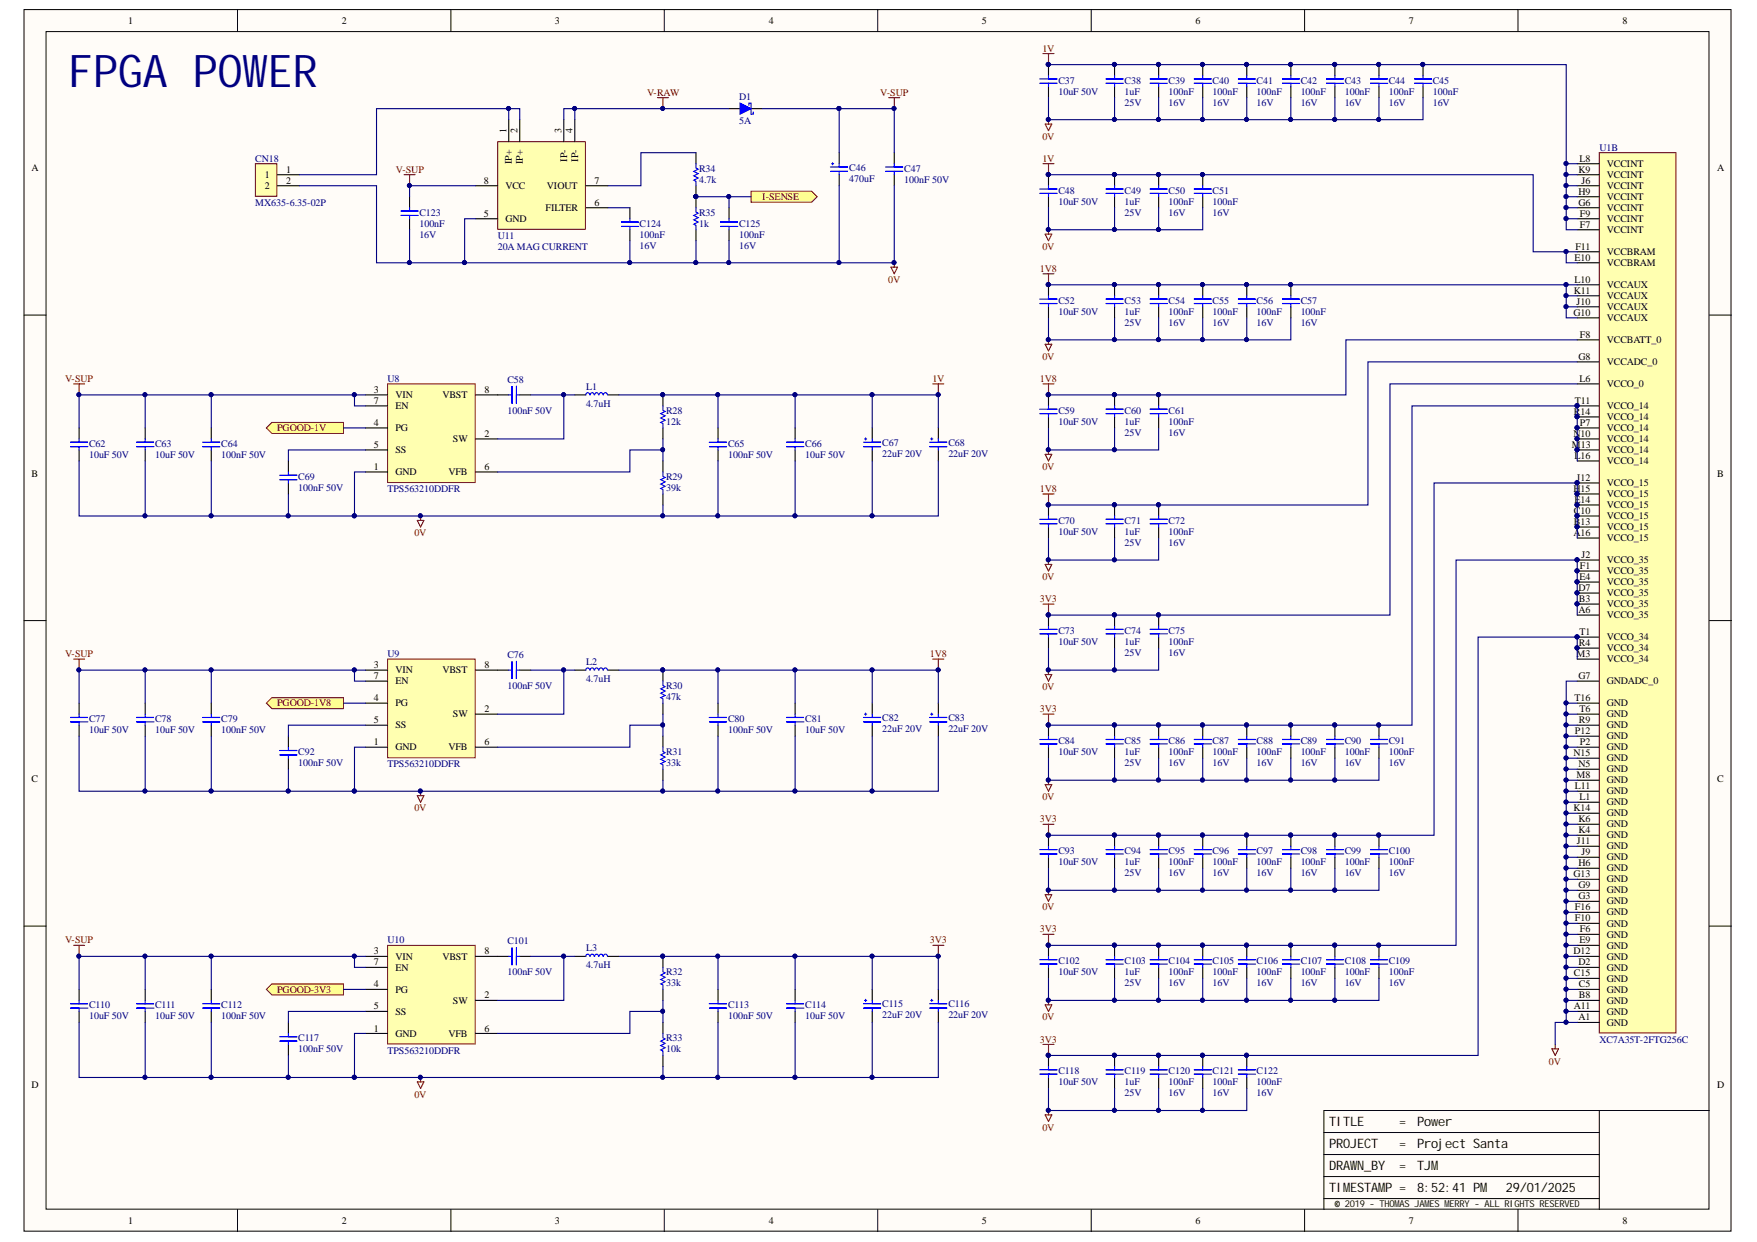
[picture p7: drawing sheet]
<svg xmlns="http://www.w3.org/2000/svg" width="297mm" height="210mm" viewBox="0 0 297 210" stroke-linecap="round" stroke-linejoin="round" font-family="sans-serif">
<defs><g id="words">
<text font-size="7.6" fill="#000080" x="11.5" y="14.6">FPGA POWER</text>
<g font-size="2.2" fill="#080d02">
<text x="224.7" y="190.3">TITLE</text>
<text x="236.5" y="190.3">=</text>
<text x="239.6" y="190.3">Power</text>
<text x="224.7" y="194">PROJECT</text>
<text x="224.7" y="197.7">DRAWN_BY</text>
<text x="236.5" y="194">=</text>
<text x="236.5" y="197.7">=</text>
<text x="239.6" y="194">Project Santa</text>
<text x="239.6" y="197.7">TJM</text>
<text x="224.7" y="201.5">TIMESTAMP =</text>
<text x="239.6" y="201.5">8:52:41 PM</text>
<text x="254.6" y="201.5">29/01/2025</text>
</g>
<g font-size="1.7">
<text x="21.7" y="4.1">1</text>
<text x="57.8" y="4.1">2</text>
<text x="93.8" y="4.1">3</text>
<text x="130" y="4.1">4</text>
<text x="166" y="4.1">5</text>
<text x="202.1" y="4.1">6</text>
<text x="238.2" y="4.1">7</text>
<text x="274.3" y="4.1">8</text>
<text x="85.6" y="22.5" transform="rotate(-90 85.6 22.5)">1</text>
<text x="87.5" y="22.5" transform="rotate(-90 87.5 22.5)">2</text>
<text x="94.9" y="22.5" transform="rotate(-90 94.9 22.5)">3</text>
<text x="96.8" y="22.5" transform="rotate(-90 96.8 22.5)">4</text>
<text x="5.3" y="28.9">A</text>
<text x="48.4" y="29.2">1</text>
<text x="86.6" y="27.7" transform="rotate(-90 86.6 27.7)">IP+</text>
<text x="88.4" y="27.7" transform="rotate(-90 88.4 27.7)">IP+</text>
<text x="95.9" y="27.3" transform="rotate(-90 95.9 27.3)">IP-</text>
<text x="97.7" y="27.3" transform="rotate(-90 97.7 27.3)">IP-</text>
<text x="266.8" y="29.2">K9</text>
<text x="267" y="27.3">L8</text>
<text x="271.7" y="28.2">VCCINT</text>
<text x="290.3" y="28.9">A</text>
<text x="44.8" y="30.1">1</text>
<text x="44.8" y="32">2</text>
<text x="48.4" y="31">2</text>
<text x="81.8" y="31">8</text>
<text x="85.5" y="32">VCC</text>
<text x="92.2" y="35.7">FILTER</text>
<text x="92.5" y="32">VIOUT</text>
<text x="100.5" y="34.7">6</text>
<text x="100.5" y="31">7</text>
<text x="266.8" y="34.7">G6</text>
<text x="266.8" y="32.9">H9</text>
<text x="267.4" y="31">J6</text>
<text x="271.7" y="35.7">VCCINT</text>
<text x="271.7" y="33.8">VCCINT</text>
<text x="271.7" y="32">VCCINT</text>
<text x="271.7" y="30.1">VCCINT</text>
<text x="81.8" y="36.6">5</text>
<text x="85.5" y="37.5">GND</text>
<text x="267.1" y="38.5">F7</text>
<text x="267.1" y="36.6">F9</text>
<text x="271.7" y="39.4">VCCINT</text>
<text x="271.7" y="37.5">VCCINT</text>
<text x="266.2" y="47.8">L10</text>
<text x="266.2" y="44">E10</text>
<text x="266.3" y="42.2">F11</text>
<text x="271.7" y="45">VCCBRAM</text>
<text x="271.7" y="43.1">VCCBRAM</text>
<text x="266" y="53.3">G10</text>
<text x="266.1" y="49.6">K11</text>
<text x="266.5" y="51.5">J10</text>
<text x="271.7" y="52.4">VCCAUX</text>
<text x="271.7" y="50.6">VCCAUX</text>
<text x="271.7" y="48.7">VCCAUX</text>
<text x="267.1" y="57.1">F8</text>
<text x="271.7" y="58">VCCBATT_0</text>
<text x="271.7" y="54.3">VCCAUX</text>
<text x="266.8" y="60.8">G8</text>
<text x="267" y="64.5">L6</text>
<text x="271.7" y="61.7">VCCADC_0</text>
<text x="271.7" y="65.4">VCCO_0</text>
<text x="63.2" y="66.4">3</text>
<text x="63.2" y="71.9">4</text>
<text x="63.2" y="68.2">7</text>
<text x="66.8" y="67.3">VIN</text>
<text x="66.8" y="69.2">EN</text>
<text x="74.8" y="67.3">VBST</text>
<text x="81.9" y="66.4">8</text>
<text x="266.1" y="70.1">R14</text>
<text x="266.3" y="68.2">T11</text>
<text x="267.1" y="71.9">P7</text>
<text x="271.7" y="71">VCCO_14</text>
<text x="271.7" y="69.2">VCCO_14</text>
<text x="63.2" y="75.7">5</text>
<text x="66.8" y="72.9">PG</text>
<text x="66.8" y="76.6">SS</text>
<text x="76.6" y="74.7">SW</text>
<text x="81.9" y="73.8">2</text>
<text x="265.7" y="75.7">M13</text>
<text x="266" y="73.8">N10</text>
<text x="266.2" y="77.5">L16</text>
<text x="271.7" y="76.6">VCCO_14</text>
<text x="271.7" y="74.7">VCCO_14</text>
<text x="271.7" y="72.9">VCCO_14</text>
<text x="5.3" y="80.6">B</text>
<text x="63.2" y="79.4">1</text>
<text x="66.8" y="80.3">GND</text>
<text x="75.8" y="80.3">VFB</text>
<text x="81.9" y="79.4">6</text>
<text x="266" y="83.1">H15</text>
<text x="266.5" y="81.2">J12</text>
<text x="271.7" y="78.5">VCCO_14</text>
<text x="271.7" y="82.2">VCCO_15</text>
<text x="290.3" y="80.6">B</text>
<text x="266.1" y="88.7">B13</text>
<text x="266.1" y="86.8">C10</text>
<text x="266.2" y="85">E14</text>
<text x="271.7" y="89.6">VCCO_15</text>
<text x="271.7" y="87.8">VCCO_15</text>
<text x="271.7" y="85.9">VCCO_15</text>
<text x="271.7" y="84">VCCO_15</text>
<text x="266" y="90.5">A16</text>
<text x="267.4" y="94.3">J2</text>
<text x="271.7" y="91.5">VCCO_15</text>
<text x="271.7" y="95.2">VCCO_35</text>
<text x="266.8" y="99.8">D7</text>
<text x="266.9" y="101.7">B3</text>
<text x="267" y="98">E4</text>
<text x="267.1" y="96.1">F1</text>
<text x="271.7" y="100.8">VCCO_35</text>
<text x="271.7" y="98.9">VCCO_35</text>
<text x="271.7" y="97.1">VCCO_35</text>
<text x="266.8" y="103.6">A6</text>
<text x="267" y="107.3">T1</text>
<text x="271.7" y="104.5">VCCO_35</text>
<text x="271.7" y="102.6">VCCO_35</text>
<text x="63.2" y="112.9">3</text>
<text x="66.8" y="113.8">VIN</text>
<text x="74.8" y="113.8">VBST</text>
<text x="81.9" y="112.9">8</text>
<text x="266.5" y="111">M3</text>
<text x="266.9" y="109.1">R4</text>
<text x="271.7" y="111.9">VCCO_34</text>
<text x="271.7" y="110.1">VCCO_34</text>
<text x="271.7" y="108.2">VCCO_34</text>
<text x="63.2" y="118.4">4</text>
<text x="63.2" y="114.7">7</text>
<text x="66.8" y="119.4">PG</text>
<text x="66.8" y="115.7">EN</text>
<text x="266.2" y="118.4">T16</text>
<text x="266.8" y="114.7">G7</text>
<text x="271.7" y="115.7">GNDADC_0</text>
<text x="271.7" y="119.4">GND</text>
<text x="63.2" y="125.9">1</text>
<text x="63.2" y="122.2">5</text>
<text x="66.8" y="123.1">SS</text>
<text x="76.6" y="121.2">SW</text>
<text x="81.9" y="120.3">2</text>
<text x="81.9" y="125.9">6</text>
<text x="266.3" y="124">P12</text>
<text x="266.9" y="122.2">R9</text>
<text x="267" y="120.3">T6</text>
<text x="267.1" y="125.9">P2</text>
<text x="271.7" y="125">GND</text>
<text x="271.7" y="123.1">GND</text>
<text x="271.7" y="121.2">GND</text>
<text x="66.8" y="126.8">GND</text>
<text x="75.8" y="126.8">VFB</text>
<text x="266" y="127.7">N15</text>
<text x="266.5" y="131.5">M8</text>
<text x="266.8" y="129.6">N5</text>
<text x="271.7" y="130.5">GND</text>
<text x="271.7" y="128.7">GND</text>
<text x="271.7" y="126.8">GND</text>
<text x="5.3" y="132.2">C</text>
<text x="266" y="137">K14</text>
<text x="266.3" y="133.3">L11</text>
<text x="267" y="135.2">L1</text>
<text x="271.7" y="138">GND</text>
<text x="271.7" y="136.1">GND</text>
<text x="271.7" y="134.3">GND</text>
<text x="271.7" y="132.4">GND</text>
<text x="290.3" y="132.2">C</text>
<text x="266.6" y="142.6">J11</text>
<text x="266.8" y="140.8">K4</text>
<text x="266.8" y="138.9">K6</text>
<text x="271.7" y="143.6">GND</text>
<text x="271.7" y="141.7">GND</text>
<text x="271.7" y="139.8">GND</text>
<text x="266" y="148.2">G13</text>
<text x="266.8" y="146.3">H6</text>
<text x="267.4" y="144.5">J9</text>
<text x="271.7" y="149.1">GND</text>
<text x="271.7" y="147.3">GND</text>
<text x="271.7" y="145.4">GND</text>
<text x="266.3" y="155.6">F10</text>
<text x="266.3" y="153.8">F16</text>
<text x="266.8" y="151.9">G3</text>
<text x="266.8" y="150.1">G9</text>
<text x="271.7" y="154.7">GND</text>
<text x="271.7" y="152.9">GND</text>
<text x="271.7" y="151">GND</text>
<text x="63.2" y="161.3">3</text>
<text x="81.9" y="161.3">8</text>
<text x="266" y="161.3">D12</text>
<text x="267" y="159.4">E9</text>
<text x="267.1" y="157.6">F6</text>
<text x="271.7" y="160.4">GND</text>
<text x="271.7" y="158.5">GND</text>
<text x="271.7" y="156.7">GND</text>
<text x="63.2" y="166.9">4</text>
<text x="63.2" y="163.2">7</text>
<text x="66.8" y="162.2">VIN</text>
<text x="66.8" y="167.8">PG</text>
<text x="66.8" y="164.1">EN</text>
<text x="74.8" y="162.2">VBST</text>
<text x="266.1" y="165">C15</text>
<text x="266.8" y="163.2">D2</text>
<text x="266.9" y="166.9">C5</text>
<text x="271.7" y="167.8">GND</text>
<text x="271.7" y="166">GND</text>
<text x="271.7" y="164.1">GND</text>
<text x="271.7" y="162.2">GND</text>
<text x="63.2" y="170.6">5</text>
<text x="66.8" y="171.5">SS</text>
<text x="76.6" y="169.7">SW</text>
<text x="81.9" y="168.7">2</text>
<text x="266.1" y="170.6">A11</text>
<text x="266.8" y="172.5">A1</text>
<text x="266.9" y="168.7">B8</text>
<text x="271.7" y="173.4">GND</text>
<text x="271.7" y="171.5">GND</text>
<text x="271.7" y="169.7">GND</text>
<text x="63.2" y="174.3">1</text>
<text x="66.8" y="175.3">GND</text>
<text x="75.8" y="175.3">VFB</text>
<text x="81.9" y="174.3">6</text>
<text x="5.3" y="183.8">D</text>
<text x="290.3" y="183.8">D</text>
<text x="21.7" y="206.9">1</text>
<text x="57.8" y="206.9">2</text>
<text x="93.8" y="206.9">3</text>
<text x="130" y="206.9">4</text>
<text x="166" y="206.9">5</text>
<text x="202.1" y="206.9">6</text>
<text x="238.2" y="206.9">7</text>
<text x="274.3" y="206.9">8</text>
</g>
<g font-size="1.7" fill="#800000">
<text x="176.2" y="8.7">1V</text>
<text x="109.4" y="16.1">V-RAW</text>
<text x="148.8" y="16.1">V-SUP</text>
<text x="176.2" y="23.6">0V</text>
<text x="66.9" y="29.2">V-SUP</text>
<text x="176.2" y="27.3">1V</text>
<text x="128.9" y="33.8">I-SENSE</text>
<text x="150.2" y="47.8">0V</text>
<text x="175.8" y="45.9">1V8</text>
<text x="176.2" y="42.2">0V</text>
<text x="11" y="64.5">V-SUP</text>
<text x="157.6" y="64.5">1V</text>
<text x="175.8" y="64.5">1V8</text>
<text x="176.2" y="60.8">0V</text>
<text x="46.9" y="72.9">PGOOD-1V</text>
<text x="175.8" y="83.1">1V8</text>
<text x="176.2" y="79.4">0V</text>
<text x="70.1" y="90.5">0V</text>
<text x="175.8" y="101.7">3V3</text>
<text x="176.2" y="98">0V</text>
<text x="11" y="111">V-SUP</text>
<text x="157.2" y="111">1V8</text>
<text x="46.9" y="119.4">PGOOD-1V8</text>
<text x="176.2" y="116.6">0V</text>
<text x="175.8" y="120.3">3V3</text>
<text x="70.1" y="137">0V</text>
<text x="176.2" y="135.2">0V</text>
<text x="175.8" y="138.9">3V3</text>
<text x="176.2" y="153.8">0V</text>
<text x="11" y="159.4">V-SUP</text>
<text x="157.2" y="159.4">3V3</text>
<text x="175.8" y="157.6">3V3</text>
<text x="46.9" y="167.8">PGOOD-3V3</text>
<text x="176.2" y="172.5">0V</text>
<text x="175.8" y="176.2">3V3</text>
<text x="261.9" y="179.9">0V</text>
<text x="70.1" y="185.5">0V</text>
<text x="176.2" y="191.1">0V</text>
</g>
<g font-size="1.7" fill="#000080">
<text x="125" y="16.9">D1</text>
<text x="178.9" y="14.1">C37</text>
<text x="178.9" y="16">10uF 50V</text>
<text x="190.1" y="17.8">25V</text>
<text x="190.1" y="14.1">C38</text>
<text x="190.1" y="16">1uF</text>
<text x="197.6" y="17.8">16V</text>
<text x="197.6" y="14.1">C39</text>
<text x="197.6" y="16">100nF</text>
<text x="205" y="17.8">16V</text>
<text x="205" y="14.1">C40</text>
<text x="205" y="16">100nF</text>
<text x="212.4" y="17.8">16V</text>
<text x="212.4" y="14.1">C41</text>
<text x="212.4" y="16">100nF</text>
<text x="219.9" y="17.8">16V</text>
<text x="219.9" y="14.1">C42</text>
<text x="219.9" y="16">100nF</text>
<text x="227.3" y="17.8">16V</text>
<text x="227.3" y="14.1">C43</text>
<text x="227.3" y="16">100nF</text>
<text x="234.8" y="17.8">16V</text>
<text x="234.8" y="14.1">C44</text>
<text x="234.8" y="16">100nF</text>
<text x="242.2" y="17.8">16V</text>
<text x="242.2" y="14.1">C45</text>
<text x="242.2" y="16">100nF</text>
<text x="125" y="21">5A</text>
<text x="43.1" y="27.3">CN18</text>
<text x="118.2" y="29">R34</text>
<text x="143.6" y="28.8">C46</text>
<text x="152.9" y="29">C47</text>
<text x="270.4" y="25.4">U1B</text>
<text x="43.1" y="34.7">MX635-6.35-02P</text>
<text x="118.2" y="30.9">4.7k</text>
<text x="143.6" y="30.7">470uF</text>
<text x="152.9" y="30.9">100nF 50V</text>
<text x="178.9" y="32.7">C48</text>
<text x="178.9" y="34.6">10uF 50V</text>
<text x="190.1" y="32.7">C49</text>
<text x="190.1" y="34.6">1uF</text>
<text x="197.6" y="32.7">C50</text>
<text x="197.6" y="34.6">100nF</text>
<text x="205" y="32.7">C51</text>
<text x="205" y="34.6">100nF</text>
<text x="70.9" y="40.2">16V</text>
<text x="70.9" y="36.4">C123</text>
<text x="70.9" y="38.3">100nF</text>
<text x="84.2" y="40.3">U11</text>
<text x="108.1" y="38.3">C124</text>
<text x="108.1" y="40.2">100nF</text>
<text x="118.2" y="36.4">R35</text>
<text x="118.2" y="38.3">1k</text>
<text x="125" y="38.3">C125</text>
<text x="125" y="40.2">100nF</text>
<text x="190.1" y="36.4">25V</text>
<text x="197.6" y="36.4">16V</text>
<text x="205" y="36.4">16V</text>
<text x="84.2" y="42.2">20A MAG CURRENT</text>
<text x="108.1" y="42">16V</text>
<text x="125" y="42">16V</text>
<text x="178.9" y="51.3">C52</text>
<text x="178.9" y="53.2">10uF 50V</text>
<text x="190.1" y="51.3">C53</text>
<text x="190.1" y="53.2">1uF</text>
<text x="197.6" y="51.3">C54</text>
<text x="197.6" y="53.2">100nF</text>
<text x="205" y="51.3">C55</text>
<text x="205" y="53.2">100nF</text>
<text x="212.4" y="51.3">C56</text>
<text x="212.4" y="53.2">100nF</text>
<text x="219.9" y="51.3">C57</text>
<text x="219.9" y="53.2">100nF</text>
<text x="190.1" y="55">25V</text>
<text x="197.6" y="55">16V</text>
<text x="205" y="55">16V</text>
<text x="212.4" y="55">16V</text>
<text x="219.9" y="55">16V</text>
<text x="65.5" y="64.5">U8</text>
<text x="85.8" y="64.7">C58</text>
<text x="99.1" y="65.9">L1</text>
<text x="85.8" y="69.9">100nF 50V</text>
<text x="99.1" y="68.8">4.7uH</text>
<text x="112.6" y="69.9">R28</text>
<text x="112.6" y="71.8">12k</text>
<text x="178.9" y="69.9">C59</text>
<text x="178.9" y="71.8">10uF 50V</text>
<text x="190.1" y="69.9">C60</text>
<text x="190.1" y="71.8">1uF</text>
<text x="197.6" y="69.9">C61</text>
<text x="197.6" y="71.8">100nF</text>
<text x="15.1" y="75.5">C62</text>
<text x="15.1" y="77.4">10uF 50V</text>
<text x="26.2" y="75.5">C63</text>
<text x="26.2" y="77.4">10uF 50V</text>
<text x="37.4" y="75.5">C64</text>
<text x="37.4" y="77.4">100nF 50V</text>
<text x="123.1" y="75.5">C65</text>
<text x="123.1" y="77.4">100nF 50V</text>
<text x="136.1" y="75.5">C66</text>
<text x="136.1" y="77.4">10uF 50V</text>
<text x="149.2" y="75.3">C67</text>
<text x="149.2" y="77.2">22uF 20V</text>
<text x="160.3" y="75.3">C68</text>
<text x="160.3" y="77.2">22uF 20V</text>
<text x="190.1" y="73.6">25V</text>
<text x="197.6" y="73.6">16V</text>
<text x="50.4" y="81.1">C69</text>
<text x="50.4" y="82.9">100nF 50V</text>
<text x="65.5" y="83.1">TPS563210DDFR</text>
<text x="112.6" y="81.1">R29</text>
<text x="112.6" y="82.9">39k</text>
<text x="178.9" y="88.5">C70</text>
<text x="190.1" y="88.5">C71</text>
<text x="197.6" y="88.5">C72</text>
<text x="178.9" y="90.4">10uF 50V</text>
<text x="190.1" y="92.2">25V</text>
<text x="190.1" y="90.4">1uF</text>
<text x="197.6" y="92.2">16V</text>
<text x="197.6" y="90.4">100nF</text>
<text x="178.9" y="107.1">C73</text>
<text x="190.1" y="107.1">C74</text>
<text x="197.6" y="107.1">C75</text>
<text x="65.5" y="111">U9</text>
<text x="85.8" y="111.3">C76</text>
<text x="99.1" y="112.4">L2</text>
<text x="178.9" y="109">10uF 50V</text>
<text x="190.1" y="110.8">25V</text>
<text x="190.1" y="109">1uF</text>
<text x="197.6" y="110.8">16V</text>
<text x="197.6" y="109">100nF</text>
<text x="85.8" y="116.4">100nF 50V</text>
<text x="99.1" y="115.3">4.7uH</text>
<text x="112.6" y="116.4">R30</text>
<text x="112.6" y="118.3">47k</text>
<text x="15.1" y="122">C77</text>
<text x="15.1" y="123.9">10uF 50V</text>
<text x="26.2" y="122">C78</text>
<text x="26.2" y="123.9">10uF 50V</text>
<text x="37.4" y="122">C79</text>
<text x="37.4" y="123.9">100nF 50V</text>
<text x="123.1" y="122">C80</text>
<text x="123.1" y="123.9">100nF 50V</text>
<text x="136.1" y="122">C81</text>
<text x="136.1" y="123.9">10uF 50V</text>
<text x="149.2" y="121.8">C82</text>
<text x="149.2" y="123.7">22uF 20V</text>
<text x="160.3" y="121.8">C83</text>
<text x="160.3" y="123.7">22uF 20V</text>
<text x="178.9" y="125.7">C84</text>
<text x="190.1" y="125.7">C85</text>
<text x="197.6" y="125.7">C86</text>
<text x="205" y="125.7">C87</text>
<text x="212.4" y="125.7">C88</text>
<text x="219.9" y="125.7">C89</text>
<text x="227.3" y="125.7">C90</text>
<text x="234.8" y="125.7">C91</text>
<text x="50.4" y="127.6">C92</text>
<text x="50.4" y="129.4">100nF 50V</text>
<text x="65.5" y="129.6">TPS563210DDFR</text>
<text x="112.6" y="127.6">R31</text>
<text x="112.6" y="129.4">33k</text>
<text x="178.9" y="127.6">10uF 50V</text>
<text x="190.1" y="129.4">25V</text>
<text x="190.1" y="127.6">1uF</text>
<text x="197.6" y="129.4">16V</text>
<text x="197.6" y="127.6">100nF</text>
<text x="205" y="129.4">16V</text>
<text x="205" y="127.6">100nF</text>
<text x="212.4" y="129.4">16V</text>
<text x="212.4" y="127.6">100nF</text>
<text x="219.9" y="129.4">16V</text>
<text x="219.9" y="127.6">100nF</text>
<text x="227.3" y="129.4">16V</text>
<text x="227.3" y="127.6">100nF</text>
<text x="234.8" y="129.4">16V</text>
<text x="234.8" y="127.6">100nF</text>
<text x="178.9" y="144.3">C93</text>
<text x="178.9" y="146.2">10uF 50V</text>
<text x="190.1" y="148">25V</text>
<text x="190.1" y="144.3">C94</text>
<text x="190.1" y="146.2">1uF</text>
<text x="197.6" y="148">16V</text>
<text x="197.6" y="144.3">C95</text>
<text x="197.6" y="146.2">100nF</text>
<text x="205" y="148">16V</text>
<text x="205" y="144.3">C96</text>
<text x="205" y="146.2">100nF</text>
<text x="212.4" y="148">16V</text>
<text x="212.4" y="144.3">C97</text>
<text x="212.4" y="146.2">100nF</text>
<text x="219.9" y="148">16V</text>
<text x="219.9" y="144.3">C98</text>
<text x="219.9" y="146.2">100nF</text>
<text x="227.3" y="148">16V</text>
<text x="227.3" y="144.3">C99</text>
<text x="227.3" y="146.2">100nF</text>
<text x="234.8" y="148">16V</text>
<text x="234.8" y="144.3">C100</text>
<text x="234.8" y="146.2">100nF</text>
<text x="65.5" y="159.4">U10</text>
<text x="85.8" y="159.6">C101</text>
<text x="99.1" y="160.7">L3</text>
<text x="85.8" y="164.8">100nF 50V</text>
<text x="99.1" y="163.7">4.7uH</text>
<text x="112.6" y="164.8">R32</text>
<text x="112.6" y="166.6">33k</text>
<text x="178.9" y="162.9">C102</text>
<text x="178.9" y="164.8">10uF 50V</text>
<text x="190.1" y="166.6">25V</text>
<text x="190.1" y="162.9">C103</text>
<text x="190.1" y="164.8">1uF</text>
<text x="197.6" y="166.6">16V</text>
<text x="197.6" y="162.9">C104</text>
<text x="197.6" y="164.8">100nF</text>
<text x="205" y="166.6">16V</text>
<text x="205" y="162.9">C105</text>
<text x="205" y="164.8">100nF</text>
<text x="212.4" y="166.6">16V</text>
<text x="212.4" y="162.9">C106</text>
<text x="212.4" y="164.8">100nF</text>
<text x="219.9" y="166.6">16V</text>
<text x="219.9" y="162.9">C107</text>
<text x="219.9" y="164.8">100nF</text>
<text x="227.3" y="166.6">16V</text>
<text x="227.3" y="162.9">C108</text>
<text x="227.3" y="164.8">100nF</text>
<text x="234.8" y="166.6">16V</text>
<text x="234.8" y="162.9">C109</text>
<text x="234.8" y="164.8">100nF</text>
<text x="15.1" y="170.4">C110</text>
<text x="15.1" y="172.2">10uF 50V</text>
<text x="26.2" y="170.4">C111</text>
<text x="26.2" y="172.2">10uF 50V</text>
<text x="37.4" y="170.4">C112</text>
<text x="37.4" y="172.2">100nF 50V</text>
<text x="123.1" y="170.4">C113</text>
<text x="123.1" y="172.2">100nF 50V</text>
<text x="136.1" y="170.4">C114</text>
<text x="136.1" y="172.2">10uF 50V</text>
<text x="149.2" y="170.2">C115</text>
<text x="149.2" y="172">22uF 20V</text>
<text x="160.3" y="170.2">C116</text>
<text x="160.3" y="172">22uF 20V</text>
<text x="50.4" y="175.9">C117</text>
<text x="50.4" y="177.8">100nF 50V</text>
<text x="65.5" y="178">TPS563210DDFR</text>
<text x="112.6" y="175.9">R33</text>
<text x="112.6" y="177.8">10k</text>
<text x="270.4" y="176.2">XC7A35T-2FTG256C</text>
<text x="178.9" y="181.5">C118</text>
<text x="178.9" y="183.4">10uF 50V</text>
<text x="190.1" y="185.2">25V</text>
<text x="190.1" y="181.5">C119</text>
<text x="190.1" y="183.4">1uF</text>
<text x="197.6" y="185.2">16V</text>
<text x="197.6" y="181.5">C120</text>
<text x="197.6" y="183.4">100nF</text>
<text x="205" y="185.2">16V</text>
<text x="205" y="181.5">C121</text>
<text x="205" y="183.4">100nF</text>
<text x="212.4" y="185.2">16V</text>
<text x="212.4" y="181.5">C122</text>
<text x="212.4" y="183.4">100nF</text>
</g>
<text font-size="1.6" fill="#080d02" x="225.6" y="204">© 2019 - THOMAS JAMES MERRY - ALL RIGHTS RESERVED</text>
</g></defs>
<g fill="#fffcf8" stroke="#000" stroke-width=".17">
<path d="M4.1 1.6h288.5v206.5h-288.5z"/>
<path d="M7.8 5.3h281.1v199.1h-281.1z"/>
</g>
<g fill="none" stroke="#000" stroke-width=".17">
<path d="M40.2 1.6v3.7M76.2 1.6v3.7M112.3 1.6v3.7M148.4 1.6v3.7M184.5 1.6v3.7M220.6 1.6v3.7M256.6 1.6v3.7M4.1 53.3h3.7M289 53.3h3.7M4.1 104.9h3.7M289 104.9h3.7M4.1 156.5h3.7"/>
<path d="M289 156.5h3.7M223.8 191.4h46.6M223.8 195.1h46.6M223.8 198.8h46.6M270.4 187.7h-46.6v16.7M289 187.7h-18.6v16.7M40.2 204.4v3.7M76.2 204.4v3.7M112.3 204.4v3.7M148.4 204.4v3.7M184.5 204.4v3.7M220.6 204.4v3.7"/>
<path d="M223.8 202.6h46.6M256.6 204.4v3.7"/>
</g>
<path d="M65.5 64.9h14.8v16.7h-14.8z" fill="#ffffb0" stroke="#800000" stroke-width=".17"/>
<g fill="none" stroke="#000" stroke-width=".19">
<path d="M13.4 72.3v1.9M13.4 76v1.9M24.5 72.3v1.9M24.5 76v1.9M35.7 72.3v1.9M35.7 76v1.9M48.8 77.9v1.9M61.8 79.8h3.7M61.8 66.7h3.7M61.8 72.3h3.7M61.8 76h3.7M61.8 68.6h3.7"/>
<path d="M80.4 79.8h3.7M80.4 74.2h3.7M80.4 66.7h5.6M87.9 66.7h1.8M97.2 66.7h1.8M102.8 66.7h1.8M112.1 66.7v1.9M112.1 72.3v1.9M112.1 77.9v1.9M121.4 72.3v1.9M121.4 76v1.9M134.4 72.3v1.9"/>
<path d="M134.4 76v1.9M147.5 72.3v1.9M147.5 76v1.9M158.6 72.3v1.9M158.6 76v1.9M48.8 81.6v1.9M112.1 83.5v1.8M112.1 113.3v1.8M112.1 118.8v1.9M112.1 124.4v1.9M112.1 130v1.9M112.1 161.6v1.9"/>
<path d="M112.1 167.2v1.9M112.1 172.8v1.9M112.1 178.4v1.8"/>
</g>
<g fill="none" stroke="#00f" stroke-width=".19">
<path d="M13.4 74.2v.5h1.5h-3h1.5M14.9 75.5h-3h1.5v.5M24.5 74.2v.5h1.5h-2.9h1.4M26 75.5h-2.9h1.4v.5M35.7 74.2v.5h1.5h-3M35.7 75.5h1.5h-3h1.5v.5M48.8 79.8v.5h1.4h-2.9M86 66.7h.6v-1.4v2.9v-1.5M87.3 65.3v2.9v-1.5h.6M99.7 66.7a.33 .33 0 0 0-.3-.3 .33 .33 0 0 0-.4 .3M100.4 66.7a.33 .33 0 0 0-.3-.3 .33 .33 0 0 0-.3 .3M101.2 66.7a.33 .33 0 0 0-.3-.3 .33 .33 0 0 0-.4 .3"/>
<path d="M101.9 66.7a.34 .34 0 0 0-.3-.3 .34 .34 0 0 0-.3 .3M102.7 66.7a.34 .34 0 0 0-.3-.3 .34 .34 0 0 0-.4 .3M112.1 68.6v.7l.3 .2-.7 .4 .7 .4-.7 .3 .7 .4-.7 .4 .4 .2v.7M112.1 79.8v.7l.3 .2-.7 .4 .7 .3-.7 .4 .7 .4-.7 .4 .4 .1v.8M121.4 74.2v.5h1.5h-3M121.4 75.5h1.5h-3h1.5v.5M134.4 74.2v.5h1.5h-3h1.5M135.9 75.5h-3h1.5v.5M146.2 74.2h.3M146.3 74v.4M147.5 74.2v.5h1.4h-2.9M147.5 75.5h1.4h-2.9h1.5v.5"/>
<path d="M157.3 74.2h.4M157.5 74v.4M158.6 74.2v.5h1.5h-3M158.6 75.5h1.5h-3h1.5v.5M48.8 81.1h1.4h-2.9h1.5v.5M112.1 115.1v.8l.3 .1-.7 .4 .7 .4-.7 .4 .7 .3-.7 .4 .4 .2v.7M112.1 126.3v.7l.3 .2-.7 .4 .7 .4-.7 .3 .7 .4-.7 .4 .4 .2v.7M112.1 163.5v.7l.3 .2-.7 .4 .7 .4-.7 .3 .7 .4-.7 .4 .4 .2v.7M112.1 174.7v.7l.3 .2-.7 .4 .7 .3-.7 .4 .7 .4-.7 .3 .4 .2v.8"/>
</g>
<g fill="#000080" stroke="#000080" stroke-width=".17">
<circle cx="112" cy="66.7" r=".33"/>
<circle cx="112" cy="113.2" r=".33"/>
<circle cx="112" cy="161.6" r=".33"/>
<circle cx="71.1" cy="87.2" r=".33"/>
<circle cx="13.3" cy="66.7" r=".33"/>
<circle cx="158.6" cy="66.7" r=".34"/>
</g>
<path d="M12.4 64.9h1.9M13.4 64.9v1.8M157.7 64.9h1.9M158.6 64.9v1.8M70.5 88h1.2l-.6 1.1zM71.1 87.2v.8" fill="none" stroke="#800000" stroke-width=".19"/>
<path d="M65.5 111.4h14.8v16.7h-14.8z" fill="#ffffb0" stroke="#800000" stroke-width=".17"/>
<g fill="none" stroke="#000" stroke-width=".19">
<path d="M13.4 118.8v1.9M24.5 118.8v1.9M35.7 118.8v1.9M61.8 113.3h3.7M61.8 118.8h3.7M61.8 115.1h3.7M80.4 113.3h5.6M87.9 113.3h1.8M97.2 113.3h1.8M102.8 113.3h1.8M121.4 118.8v1.9M134.4 118.8v1.9"/>
<path d="M147.5 118.8v1.9M158.6 118.8v1.9M13.4 122.6v1.8M24.5 122.6v1.8M35.7 122.6v1.8M48.8 124.4v1.9M48.8 128.1v1.9M61.8 126.3h3.7M61.8 122.6h3.7M80.4 126.3h3.7M80.4 120.7h3.7M121.4 122.6v1.8"/>
<path d="M134.4 122.6v1.8M147.5 122.6v1.8M158.6 122.6v1.8"/>
</g>
<g fill="none" stroke="#00f" stroke-width=".19">
<path d="M86 113.3h.6v-1.5v2.9v-1.4M87.3 111.8v2.9v-1.4h.6M99.7 113.2a.33 .33 0 0 0-.3-.3 .33 .33 0 0 0-.4 .4M100.4 113.2a.33 .33 0 0 0-.3-.3 .33 .33 0 0 0-.3 .4M101.2 113.2a.33 .33 0 0 0-.3-.3 .33 .33 0 0 0-.4 .4M101.9 113.2a.34 .34 0 0 0-.3-.3 .34 .34 0 0 0-.3 .4M102.7 113.2a.34 .34 0 0 0-.3-.3 .34 .34 0 0 0-.4 .4M13.4 120.7v.6h1.5h-3h1.5M14.9 122h-3h1.5v.6M24.5 120.7v.6h1.5h-2.9h1.4M26 122h-2.9h1.4v.6M35.7 120.7v.6h1.5h-3"/>
<path d="M35.7 122h1.5h-3h1.5v.6M48.8 126.3v.5h1.4h-2.9M48.8 127.6h1.4h-2.9h1.5v.5M121.4 120.7v.6h1.5h-3M121.4 122h1.5h-3h1.5v.6M134.4 120.7v.6h1.5h-3h1.5M135.9 122h-3h1.5v.6M146.2 120.7h.3M146.3 120.5v.4M147.5 120.7v.6h1.4h-2.9M147.5 122h1.4h-2.9h1.5v.6M157.3 120.7h.4"/>
<path d="M157.5 120.5v.4M158.6 120.7v.6h1.5h-3M158.6 122h1.5h-3h1.5v.6"/>
</g>
<path d="M12.4 111.4h1.9M13.4 111.4v1.9M157.7 111.4h1.9M158.6 111.4v1.9M70.5 134.5h1.2l-.6 1.1zM71.1 133.7v.8" fill="none" stroke="#800000" stroke-width=".19"/>
<g fill="#000080" stroke="#000080" stroke-width=".17">
<circle cx="71.1" cy="133.7" r=".33"/>
<circle cx="13.3" cy="113.2" r=".33"/>
<circle cx="158.6" cy="113.2" r=".34"/>
</g>
<path d="M65.5 159.8h14.8v16.6h-14.8z" fill="#ffffb0" stroke="#800000" stroke-width=".17"/>
<g fill="none" stroke="#000" stroke-width=".19">
<path d="M13.4 167.2v1.9M13.4 170.9v1.9M24.5 167.2v1.9M24.5 170.9v1.9M35.7 167.2v1.9M35.7 170.9v1.9M48.8 172.8v1.9M48.8 176.5v1.9M61.8 174.7h3.7M61.8 161.6h3.7M61.8 167.2h3.7M61.8 170.9h3.7"/>
<path d="M61.8 163.5h3.7M80.4 174.7h3.7M80.4 169.1h3.7M80.4 161.6h5.6M87.9 161.6h1.8M97.2 161.6h1.8M102.8 161.6h1.8M121.4 167.2v1.9M121.4 170.9v1.9M134.4 167.2v1.9M134.4 170.9v1.9M147.5 167.2v1.9"/>
<path d="M147.5 170.9v1.9M158.6 167.2v1.9M158.6 170.9v1.9"/>
</g>
<g fill="none" stroke="#00f" stroke-width=".19">
<path d="M13.4 169.1v.5h1.5h-3h1.5M14.9 170.4h-3h1.5v.5M24.5 169.1v.5h1.5h-2.9h1.4M26 170.4h-2.9h1.4v.5M35.7 169.1v.5h1.5h-3M35.7 170.4h1.5h-3h1.5v.5M48.8 174.7v.5h1.4h-2.9M48.8 176h1.4h-2.9h1.5v.5M86 161.6h.6v-1.5v3v-1.5M87.3 160.1v3v-1.5h.6M99.7 161.6a.33 .33 0 0 0-.3-.3 .33 .33 0 0 0-.4 .3M100.4 161.6a.33 .33 0 0 0-.3-.3 .33 .33 0 0 0-.3 .3"/>
<path d="M101.2 161.6a.33 .33 0 0 0-.3-.3 .33 .33 0 0 0-.4 .3M101.9 161.6a.34 .34 0 0 0-.3-.3 .34 .34 0 0 0-.3 .3M102.7 161.6a.34 .34 0 0 0-.3-.3 .34 .34 0 0 0-.4 .3M121.4 169.1v.5h1.5h-3M121.4 170.4h1.5h-3h1.5v.5M134.4 169.1v.5h1.5h-3h1.5M135.9 170.4h-3h1.5v.5M146.2 169.1h.3M146.3 168.9v.4M147.5 169.1v.5h1.4h-2.9M147.5 170.4h1.4h-2.9h1.5v.5M157.3 169.1h.4"/>
<path d="M157.5 168.9v.4M158.6 169.1v.5h1.5h-3M158.6 170.4h1.5h-3h1.5v.5"/>
</g>
<path d="M12.4 159.8h1.9M13.4 159.8v1.8M157.7 159.8h1.9M158.6 159.8v1.8M70.5 182.8h1.2l-.6 1.2zM71.1 182.1v.7" fill="none" stroke="#800000" stroke-width=".19"/>
<g fill="#000080" stroke="#000080" stroke-width=".17">
<circle cx="71.1" cy="182.1" r=".33"/>
<circle cx="13.3" cy="161.6" r=".33"/>
<circle cx="158.6" cy="161.6" r=".34"/>
</g>
<g fill="#ffff80" stroke="#800000" stroke-width=".17">
<path d="M45 72.3l1-.9h12.1v1.9h-12.1z" fill-rule="evenodd"/>
<path d="M45 118.8l1-.9h12.1v1.9h-12.1z" fill-rule="evenodd"/>
<path d="M45 167.2l1-.9h12.1v1.8h-12.1z" fill-rule="evenodd"/>
</g>
<path d="M270.4 25.8h12.9v148.8h-12.9z" fill="#ffffb0" stroke="#800000" stroke-width=".17"/>
<g fill="none" stroke="#000" stroke-width=".19">
<path d="M177.3 10.9v1.9M177.3 14.6v1.9M188.4 10.9v1.9M188.4 14.6v1.9M195.9 10.9v1.9M195.9 14.6v1.9M203.3 10.9v1.9M203.3 14.6v1.9M210.8 10.9v1.9M210.8 14.6v1.9M218.2 10.9v1.9M218.2 14.6v1.9"/>
<path d="M225.7 10.9v1.9M225.7 14.6v1.9M233.1 10.9v1.9M233.1 14.6v1.9M240.6 10.9v1.9M240.6 14.6v1.9M177.3 29.5v1.9M177.3 33.2v1.9M188.4 29.5v1.9M188.4 33.2v1.9M195.9 29.5v1.9M195.9 33.2v1.9"/>
<path d="M203.3 29.5v1.9M203.3 33.2v1.9M266.6 38.8h3.8M266.6 37h3.8M266.6 35.1h3.8M266.6 33.2h3.8M266.6 31.4h3.8M266.6 29.5h3.8M266.6 27.7h3.8M177.3 48.1v1.9M177.3 51.9v1.8M188.4 48.1v1.9"/>
<path d="M188.4 51.9v1.8M195.9 48.1v1.9M195.9 51.9v1.8M203.3 48.1v1.9M203.3 51.9v1.8M210.8 48.1v1.9M210.8 51.9v1.8M218.2 48.1v1.9M218.2 51.9v1.8M266.6 57.4h3.8M266.6 53.7h3.8M266.6 51.9h3.8"/>
<path d="M266.6 50h3.8M266.6 48.1h3.8M266.6 44.4h3.8M266.6 42.6h3.8M177.3 66.7v1.9M177.3 70.5v1.8M188.4 66.7v1.9M188.4 70.5v1.8M195.9 66.7v1.9M195.9 70.5v1.8M266.6 61.2h3.8M266.6 64.9h3.8"/>
<path d="M266.6 77.9h3.8M266.6 76h3.8M266.6 74.2h3.8M266.6 72.3h3.8M266.6 70.5h3.8M266.6 68.6h3.8M177.3 85.3v1.9M177.3 89.1v1.8M188.4 85.3v1.9M188.4 89.1v1.8M195.9 85.3v1.9M195.9 89.1v1.8"/>
<path d="M266.6 90.9h3.8M266.6 89.1h3.8M266.6 87.2h3.8M266.6 85.3h3.8M266.6 83.5h3.8M266.6 81.6h3.8M266.6 98.4h3.8M266.6 96.5h3.8M266.6 94.6h3.8M177.3 104v1.8M177.3 107.7v1.8M188.4 104v1.8"/>
<path d="M188.4 107.7v1.8M195.9 104v1.8M195.9 107.7v1.8M266.6 115.1h3.8M266.6 111.4h3.8M266.6 109.5h3.8M266.6 107.7h3.8M266.6 104h3.8M266.6 102.1h3.8M266.6 100.2h3.8M266.6 118.8h3.8M177.3 122.6v1.8"/>
<path d="M177.3 126.3v1.8M188.4 122.6v1.8M188.4 126.3v1.8M195.9 122.6v1.8M195.9 126.3v1.8M203.3 122.6v1.8M203.3 126.3v1.8M210.8 122.6v1.8M210.8 126.3v1.8M218.2 122.6v1.8M218.2 126.3v1.8M225.7 122.6v1.8"/>
<path d="M225.7 126.3v1.8M233.1 122.6v1.8M233.1 126.3v1.8M266.6 139.3h3.8M266.6 137.4h3.8M266.6 135.6h3.8M266.6 133.7h3.8M266.6 131.9h3.8M266.6 130h3.8M266.6 128.1h3.8M266.6 126.3h3.8M266.6 124.4h3.8"/>
<path d="M266.6 122.6h3.8M266.6 120.7h3.8M177.3 141.2v1.8M177.3 144.9v1.8M177.3 159.8v1.8M188.4 141.2v1.8M188.4 144.9v1.8M188.4 159.8v1.8M195.9 141.2v1.8M195.9 144.9v1.8M195.9 159.8v1.8M203.3 141.2v1.8"/>
<path d="M203.3 144.9v1.8M203.3 159.8v1.8M210.8 141.2v1.8M210.8 144.9v1.8M210.8 159.8v1.8M218.2 141.2v1.8M218.2 144.9v1.8M218.2 159.8v1.8M225.7 141.2v1.8M225.7 144.9v1.8M225.7 159.8v1.8M233.1 141.2v1.8"/>
<path d="M233.1 144.9v1.8M233.1 159.8v1.8M266.6 159.8h3.8M266.6 157.9h3.8M266.6 156h3.8M266.6 154.2h3.8M266.6 152.3h3.8M266.6 150.5h3.8M266.6 148.6h3.8M266.6 146.7h3.8M266.6 144.9h3.8M266.6 143h3.8"/>
<path d="M266.6 141.2h3.8M177.3 163.5v1.9M177.3 178.4v1.8M188.4 163.5v1.9M188.4 178.4v1.8M195.9 163.5v1.9M195.9 178.4v1.8M203.3 163.5v1.9M203.3 178.4v1.8M210.8 163.5v1.9M210.8 178.4v1.8M218.2 163.5v1.9"/>
<path d="M225.7 163.5v1.9M233.1 163.5v1.9M266.6 172.8h3.8M266.6 170.9h3.8M266.6 169.1h3.8M266.6 167.2h3.8M266.6 165.4h3.8M266.6 163.5h3.8M266.6 161.6h3.8M177.3 182.1v1.9M188.4 182.1v1.9M195.9 182.1v1.9"/>
<path d="M203.3 182.1v1.9M210.8 182.1v1.9"/>
</g>
<g fill="#000080" stroke="#000080" stroke-width=".17">
<circle cx="266.6" cy="76" r=".34"/>
<circle cx="266.6" cy="74.1" r=".34"/>
<circle cx="266.6" cy="72.3" r=".34"/>
<circle cx="266.6" cy="70.4" r=".34"/>
<circle cx="266.6" cy="68.6" r=".34"/>
<circle cx="266.6" cy="89" r=".34"/>
<circle cx="266.6" cy="87.2" r=".34"/>
<circle cx="266.6" cy="85.3" r=".34"/>
<circle cx="266.6" cy="83.4" r=".34"/>
<circle cx="266.6" cy="81.6" r=".34"/>
<circle cx="266.6" cy="109.5" r=".34"/>
<circle cx="266.6" cy="107.6" r=".34"/>
<circle cx="266.6" cy="102.1" r=".34"/>
<circle cx="266.6" cy="100.2" r=".34"/>
<circle cx="266.6" cy="98.3" r=".34"/>
<circle cx="266.6" cy="96.5" r=".34"/>
<circle cx="266.6" cy="94.6" r=".34"/>
<circle cx="177.2" cy="10.9" r=".34"/>
<circle cx="188.4" cy="10.9" r=".34"/>
<circle cx="195.8" cy="10.9" r=".34"/>
<circle cx="203.3" cy="10.9" r=".33"/>
<circle cx="210.7" cy="10.9" r=".33"/>
<circle cx="218.2" cy="10.9" r=".34"/>
<circle cx="225.6" cy="10.9" r=".34"/>
<circle cx="233.1" cy="10.9" r=".33"/>
<circle cx="240.5" cy="10.9" r=".33"/>
<circle cx="177.2" cy="20.2" r=".34"/>
<circle cx="177.2" cy="29.5" r=".34"/>
<circle cx="188.4" cy="29.5" r=".34"/>
<circle cx="195.8" cy="29.5" r=".34"/>
<circle cx="203.3" cy="29.5" r=".33"/>
<circle cx="177.2" cy="38.8" r=".34"/>
<circle cx="177.2" cy="48.1" r=".34"/>
<circle cx="188.4" cy="48.1" r=".34"/>
<circle cx="195.8" cy="48.1" r=".34"/>
<circle cx="203.3" cy="48.1" r=".33"/>
<circle cx="210.7" cy="48.1" r=".33"/>
<circle cx="218.2" cy="48.1" r=".34"/>
<circle cx="177.2" cy="57.4" r=".34"/>
<circle cx="177.2" cy="66.7" r=".34"/>
<circle cx="188.4" cy="66.7" r=".34"/>
<circle cx="195.8" cy="66.7" r=".34"/>
<circle cx="177.2" cy="76" r=".34"/>
<circle cx="177.2" cy="85.3" r=".34"/>
<circle cx="188.4" cy="85.3" r=".34"/>
<circle cx="195.8" cy="85.3" r=".34"/>
<circle cx="177.2" cy="94.6" r=".34"/>
<circle cx="177.2" cy="103.9" r=".34"/>
<circle cx="188.4" cy="103.9" r=".34"/>
<circle cx="195.8" cy="103.9" r=".34"/>
<circle cx="177.2" cy="113.2" r=".34"/>
<circle cx="177.2" cy="122.5" r=".34"/>
<circle cx="188.4" cy="122.5" r=".34"/>
<circle cx="195.8" cy="122.5" r=".34"/>
<circle cx="203.3" cy="122.5" r=".33"/>
<circle cx="210.7" cy="122.5" r=".33"/>
<circle cx="218.2" cy="122.5" r=".34"/>
<circle cx="225.6" cy="122.5" r=".34"/>
<circle cx="233.1" cy="122.5" r=".33"/>
<circle cx="177.2" cy="131.8" r=".34"/>
<circle cx="177.2" cy="141.1" r=".34"/>
<circle cx="188.4" cy="141.1" r=".34"/>
<circle cx="195.8" cy="141.1" r=".34"/>
<circle cx="203.3" cy="141.1" r=".33"/>
<circle cx="210.7" cy="141.1" r=".33"/>
<circle cx="218.2" cy="141.1" r=".34"/>
<circle cx="225.6" cy="141.1" r=".34"/>
<circle cx="233.1" cy="141.1" r=".33"/>
<circle cx="177.2" cy="150.4" r=".34"/>
<circle cx="177.2" cy="159.7" r=".34"/>
<circle cx="188.4" cy="159.7" r=".34"/>
<circle cx="195.8" cy="159.7" r=".34"/>
<circle cx="203.3" cy="159.7" r=".33"/>
<circle cx="210.7" cy="159.7" r=".33"/>
<circle cx="218.2" cy="159.7" r=".34"/>
<circle cx="225.6" cy="159.7" r=".34"/>
<circle cx="233.1" cy="159.7" r=".33"/>
<circle cx="177.2" cy="169" r=".34"/>
<circle cx="177.2" cy="178.3" r=".34"/>
<circle cx="188.4" cy="178.3" r=".34"/>
<circle cx="195.8" cy="178.3" r=".34"/>
<circle cx="203.3" cy="178.3" r=".33"/>
<circle cx="210.7" cy="178.3" r=".33"/>
<circle cx="177.2" cy="187.6" r=".34"/>
</g>
<g fill="none" stroke="#800000" stroke-width=".19">
<path d="M176.3 9.1h1.9M177.3 9.1v1.8M176.3 27.7h1.9M176.7 21h1.1l-.5 1.1zM176.7 39.6h1.1l-.5 1.1zM177.3 20.2v.8M177.3 27.7v1.8M177.3 38.8v.8M176.3 46.3h1.9M176.7 58.2h1.1l-.5 1.1zM177.3 46.3v1.8M177.3 57.4v.8"/>
<path d="M176.3 64.9h1.9M176.7 76.8h1.1l-.5 1.1zM177.3 64.9v1.8M177.3 76v.8M176.3 83.5h1.9M176.7 95.4h1.1l-.5 1.1zM177.3 83.5v1.8M177.3 94.6v.8M176.7 114h1.1l-.5 1.1zM177.3 113.3v.7M176.3 139.3h1.9M176.3 120.7h1.9"/>
<path d="M176.7 132.6h1.1l-.5 1.1zM177.3 120.7v1.9M177.3 131.9v.7M177.3 139.3v1.9M176.3 157.9h1.9M176.7 151.2h1.1l-.5 1.1zM177.3 150.5v.7M177.3 157.9v1.9M176.3 176.5h1.9M176.7 169.8h1.1l-.5 1.1zM177.3 169.1v.7M177.3 176.5v1.9"/>
<path d="M262.4 177.3h1.1l-.6 1.1zM262.9 176.5v.8M176.7 188.4h1.1l-.5 1.1zM177.3 187.7v.7"/>
</g>
<g fill="none" stroke="#00f" stroke-width=".19">
<path d="M177.3 12.8v.5h1.4h-2.9M177.3 14.1h1.4h-2.9h1.5v.5M188.4 12.8v.5h1.5h-3h1.5M189.9 14.1h-3h1.5v.5M195.9 12.8v.5h1.5h-3h1.5M197.4 14.1h-3h1.5v.5M203.3 12.8v.5h1.5h-3h1.5M204.8 14.1h-3h1.5v.5M210.8 12.8v.5h1.5h-3h1.5M212.3 14.1h-3h1.5v.5M218.2 12.8v.5h1.5h-3h1.5M219.7 14.1h-3h1.5v.5"/>
<path d="M225.7 12.8v.5h1.5h-3h1.5M227.2 14.1h-3h1.5v.5M233.1 12.8v.5h1.5h-3h1.5M234.6 14.1h-3h1.5v.5M240.6 12.8v.5h1.5h-3h1.5M242.1 14.1h-3h1.5v.5M177.3 31.4v.5h1.4h-2.9M177.3 32.7h1.4h-2.9h1.5v.5M188.4 31.4v.5h1.5h-3h1.5M189.9 32.7h-3h1.5v.5M195.9 31.4v.5h1.5h-3h1.5M197.4 32.7h-3h1.5v.5"/>
<path d="M203.3 31.4v.5h1.5h-3h1.5M204.8 32.7h-3h1.5v.5M177.3 50v.6h1.4h-2.9M177.3 51.3h1.4h-2.9h1.5v.6M188.4 50v.6h1.5h-3h1.5M189.9 51.3h-3h1.5v.6M195.9 50v.6h1.5h-3h1.5M197.4 51.3h-3h1.5v.6M203.3 50v.6h1.5h-3h1.5M204.8 51.3h-3h1.5v.6M210.8 50v.6h1.5h-3h1.5M212.3 51.3h-3h1.5v.6"/>
<path d="M218.2 50v.6h1.5h-3h1.5M219.7 51.3h-3h1.5v.6M177.3 68.6v.6h1.4h-2.9M177.3 69.9h1.4h-2.9h1.5v.6M188.4 68.6v.6h1.5h-3h1.5M189.9 69.9h-3h1.5v.6M195.9 68.6v.6h1.5h-3h1.5M197.4 69.9h-3h1.5v.6M177.3 87.2v.6h1.4h-2.9M177.3 88.5h1.4h-2.9h1.5v.6M188.4 87.2v.6h1.5h-3h1.5M189.9 88.5h-3h1.5v.6"/>
<path d="M195.9 87.2v.6h1.5h-3h1.5M197.4 88.5h-3h1.5v.6M177.3 105.8v.6h1.4h-2.9M177.3 107.1h1.4h-2.9h1.5v.6M188.4 105.8v.6h1.5h-3h1.5M189.9 107.1h-3h1.5v.6M195.9 105.8v.6h1.5h-3h1.5M197.4 107.1h-3h1.5v.6M177.3 124.4v.6h1.4h-2.9M177.3 125.7h1.4h-2.9h1.5v.6M188.4 124.4v.6h1.5h-3h1.5M189.9 125.7h-3h1.5v.6"/>
<path d="M195.9 124.4v.6h1.5h-3h1.5M197.4 125.7h-3h1.5v.6M203.3 124.4v.6h1.5h-3h1.5M204.8 125.7h-3h1.5v.6M210.8 124.4v.6h1.5h-3h1.5M212.3 125.7h-3h1.5v.6M218.2 124.4v.6h1.5h-3h1.5M219.7 125.7h-3h1.5v.6M225.7 124.4v.6h1.5h-3h1.5M227.2 125.7h-3h1.5v.6M233.1 124.4v.6h1.5h-3h1.5M234.6 125.7h-3h1.5v.6"/>
<path d="M177.3 143v.6h1.4h-2.9M177.3 144.3h1.4h-2.9h1.5v.6M188.4 143v.6h1.5h-3h1.5M189.9 144.3h-3h1.5v.6M195.9 143v.6h1.5h-3h1.5M197.4 144.3h-3h1.5v.6M203.3 143v.6h1.5h-3h1.5M204.8 144.3h-3h1.5v.6M210.8 143v.6h1.5h-3h1.5M212.3 144.3h-3h1.5v.6M218.2 143v.6h1.5h-3h1.5M219.7 144.3h-3h1.5v.6"/>
<path d="M225.7 143v.6h1.5h-3h1.5M227.2 144.3h-3h1.5v.6M233.1 143v.6h1.5h-3h1.5M234.6 144.3h-3h1.5v.6M177.3 161.6v.6h1.4h-2.9M177.3 162.9h1.4h-2.9h1.5v.6M188.4 161.6v.6h1.5h-3h1.5M189.9 162.9h-3h1.5v.6M195.9 161.6v.6h1.5h-3h1.5M197.4 162.9h-3h1.5v.6M203.3 161.6v.6h1.5h-3h1.5M204.8 162.9h-3h1.5v.6"/>
<path d="M210.8 161.6v.6h1.5h-3h1.5M212.3 162.9h-3h1.5v.6M218.2 161.6v.6h1.5h-3h1.5M219.7 162.9h-3h1.5v.6M225.7 161.6v.6h1.5h-3h1.5M227.2 162.9h-3h1.5v.6M233.1 161.6v.6h1.5h-3h1.5M234.6 162.9h-3h1.5v.6M177.3 180.2v.6h1.4h-2.9M177.3 181.5h1.4h-2.9h1.5v.6M188.4 180.2v.6h1.5h-3h1.5M189.9 181.5h-3h1.5v.6"/>
<path d="M195.9 180.2v.6h1.5h-3h1.5M197.4 181.5h-3h1.5v.6M203.3 180.2v.6h1.5h-3h1.5M204.8 181.5h-3h1.5v.6M210.8 180.2v.6h1.5h-3h1.5M212.3 181.5h-3h1.5v.6"/>
</g>
<path d="M43.2 27.7h3.6v5.5h-3.6z" fill="#ffffb0" stroke="#800000" stroke-width=".17"/>
<path d="M123.2 18.4h1.9M127 18.4h1.8M46.9 29.5h3.7M46.9 31.4h3.7M141.9 25.8v1.9M141.9 29.5v1.9M151.2 25.8v1.9M151.2 29.5v1.9" fill="none" stroke="#000" stroke-width=".19"/>
<path d="M150.3 16.5h1.8M151.2 16.5v1.9M150.6 45.2h1.1l-.5 1.1zM151.2 44.4v.8" fill="none" stroke="#800000" stroke-width=".19"/>
<g fill="#000080" stroke="#000080" stroke-width=".17">
<circle cx="151.1" cy="18.3" r=".33"/>
<circle cx="151.1" cy="44.4" r=".33"/>
</g>
<path d="M140.6 27.7h.3M140.8 27.5v.4M141.9 27.7v.5h1.5h-3M141.9 29h1.5h-3h1.5v.5M151.2 27.7v.5h1.5h-3M151.2 29h1.5h-3h1.5v.5" fill="none" stroke="#00f" stroke-width=".19"/>
<path d="M125.1 17.4l1.9 1-1.9 .9z" fill="#00f"/>
<path d="M125.1 17.4l1.9 1-1.9 .9zM126.6 17.8v-.4h.4v1.9h.3v-.4" fill="none" stroke="#00f" stroke-width=".19"/>
<path d="M111.1 16.5h1.9M112.1 16.5v1.9M176.3 102.1h1.9M177.3 102.1v1.9" fill="none" stroke="#800000" stroke-width=".19"/>
<g fill="#000080" stroke="#000080" stroke-width=".17">
<circle cx="112" cy="18.3" r=".33"/>
<circle cx="177.2" cy="103.9" r=".34"/>
</g>
<path d="M84.1 23.9h14.9v14.9h-14.9z" fill="#ffffb0" stroke="#800000" stroke-width=".17"/>
<g fill="none" stroke="#000" stroke-width=".19">
<path d="M69.2 33.2v1.9M69.2 37v1.8M80.4 37h3.7M80.4 31.4h3.7M86 20.2v3.7M87.9 20.2v3.7M95.3 20.2v3.7M97.2 20.2v3.7M99 35.1h3.8M99 31.4h3.8M106.5 35.1v1.9M106.5 38.8v1.9"/>
<path d="M117.7 25.8v1.9M117.7 31.4v3.7M117.7 38.8v1.9M123.2 35.1v1.9M123.2 38.8v1.9"/>
</g>
<path d="M69.2 35.1v.6h1.5h-2.9h1.4M70.7 36.4h-2.9h1.4v.6M106.5 37v.5h1.5h-3h1.5M108 38.3h-3h1.5v.5M117.7 27.7v.7l.3 .2-.7 .4 .7 .3-.7 .4 .7 .4-.7 .4 .4 .1v.8M117.7 35.1v.8l.3 .1-.7 .4 .7 .4-.7 .4 .7 .3-.7 .4 .4 .2v.7M123.2 37v.5h1.5h-2.9h1.4M124.7 38.3h-2.9h1.4v.5" fill="none" stroke="#00f" stroke-width=".19"/>
<path d="M68.3 29.5h1.9M69.2 29.5v1.9" fill="none" stroke="#800000" stroke-width=".19"/>
<g fill="#000080" stroke="#000080" stroke-width=".17">
<circle cx="69.2" cy="31.4" r=".34"/>
<circle cx="117.6" cy="33.2" r=".34"/>
</g>
<path d="M127 32.3h10.2l.9 .9-.9 1h-10.2z" fill-rule="evenodd" fill="#ffff80" stroke="#800000" stroke-width=".17"/>
<g fill="none" stroke="#000080" stroke-width=".19">
<path d="M86 18.4h-22.3v11.1h-13.1M97.2 18.4v1.8M123.2 18.4h-27.9v1.8M128.8 18.4h13.1M141.9 18.4h9.3v7.4M141.9 18.4v7.4M177.3 10.9h87.5v27.9h1.8M177.3 16.5v3.7h63.3v-3.7M188.4 16.5v3.7M195.9 16.5v3.7M203.3 16.5v3.7M210.8 16.5v3.7"/>
<path d="M218.2 16.5v3.7M225.7 16.5v3.7M233.1 16.5v3.7M50.6 31.4h13.1v13h5.5v-5.6M80.4 37h-1.8v7.4M80.4 31.4h-11.2v1.8M86 20.2v-1.8h1.9v1.8M102.8 35.1h3.7M117.7 25.8h-9.3v5.6h-5.6M117.7 33.2h9.3M123.2 33.2v1.9M141.9 31.4v13"/>
<path d="M151.2 31.4v13h-72.6M177.3 29.5h81.9v13.1h7.4M177.3 35.1v3.7h26v-3.7M188.4 35.1v3.7M195.9 35.1v3.7M264.8 37h1.8M264.8 35.1h1.8M264.8 33.2h1.8M264.8 31.4h1.8M264.8 29.5h1.8M264.8 27.7h1.8M69.2 44.4h9.4"/>
<path d="M106.5 40.7v3.7M117.7 40.7v3.7M123.2 40.7v3.7M177.3 48.1h87.5v5.6h1.8M177.3 53.7v3.7h40.9v-3.7M188.4 53.7v3.7M195.9 53.7v3.7M203.3 53.7v3.7M210.8 53.7v3.7M264.8 42.6v1.8h1.8M264.8 51.9h1.8M264.8 50h1.8"/>
<path d="M264.8 48.1h1.8M266.6 57.4h-39.1v9.3h-50.2M13.4 77.9v9.3h11.1M24.5 77.9v9.3h11.2v-9.3M24.5 66.7v5.6M35.7 66.7v5.6M58.1 72.3h3.7M59.9 66.7v1.9h1.9M61.8 79.8h-1.9v7.4M61.8 76h-13v1.9M61.8 66.7h-48.4v5.6M89.7 66.7h5.6v7.5h-11.2"/>
<path d="M95.3 66.7h1.9M104.6 66.7h42.9v5.6M112.1 77.9v-1.9h-5.6v3.8h-22.4M112.1 74.2v1.8M121.4 66.7v5.6M121.4 77.9v9.3M134.4 66.7v5.6M134.4 77.9v9.3M147.5 66.7h11.1v5.6M147.5 77.9v9.3M158.6 77.9v9.3h-46.5v-1.9M177.3 72.3v3.7h18.6v-3.7"/>
<path d="M188.4 72.3v3.7M266.6 61.2h-35.3v24.1h-54M266.6 64.9h-31.6v39.1h-57.7M266.6 77.9v-9.3h-27.9v54h-61.4M35.7 87.2h24.2M48.8 83.5v3.7M59.9 87.2h52.2M177.3 90.9v3.7h18.6v-3.7M188.4 90.9v3.7M266.6 90.9v-9.3h-24.2v59.6h-65.1M24.5 113.3v5.5M35.7 113.3v5.5"/>
<path d="M58.1 118.8h3.7M59.9 113.3v1.8h1.9M61.8 113.3h-48.4v5.5M89.7 113.3h5.6v7.4h-11.2M95.3 113.3h1.9M104.6 113.3h42.9v5.5M121.4 113.3v5.5M134.4 113.3v5.5M147.5 113.3h11.1v5.5M177.3 109.5v3.8h18.6v-3.8M188.4 109.5v3.8M266.6 118.8h-1.8v54"/>
<path d="M266.6 115.1h-1.8v3.7M266.6 104v-9.4h-20.4v65.2h-68.9M266.6 111.4v-3.7h-16.7v70.7h-72.6M13.4 124.4v9.3h11.1M24.5 124.4v9.3h11.2v-9.3M35.7 133.7h24.2M48.8 130v3.7M59.9 133.7h52.2M61.8 126.3h-1.9v7.4M61.8 122.6h-13v1.8M112.1 124.4v-1.8h-5.6v3.7h-22.4M112.1 120.7v1.9"/>
<path d="M121.4 124.4v9.3M134.4 124.4v9.3M147.5 124.4v9.3M158.6 124.4v9.3h-46.5v-1.8M177.3 128.1v3.8h55.8v-3.8M188.4 128.1v3.8M195.9 128.1v3.8M203.3 128.1v3.8M210.8 128.1v3.8M218.2 128.1v3.8M225.7 128.1v3.8M264.8 139.3h1.8"/>
<path d="M264.8 137.4h1.8M264.8 135.6h1.8M264.8 133.7h1.8M264.8 131.9h1.8M264.8 130h1.8M264.8 128.1h1.8M264.8 126.3h1.8M264.8 124.4h1.8M264.8 122.6h1.8M264.8 120.7h1.8M177.3 146.7v3.8h55.8v-3.8M188.4 146.7v3.8"/>
<path d="M195.9 146.7v3.8M203.3 146.7v3.8M210.8 146.7v3.8M218.2 146.7v3.8M225.7 146.7v3.8M264.8 159.8h1.8M264.8 157.9h1.8M264.8 156h1.8M264.8 154.2h1.8M264.8 152.3h1.8M264.8 150.5h1.8M264.8 148.6h1.8"/>
<path d="M264.8 146.7h1.8M264.8 144.9h1.8M264.8 143h1.8M264.8 141.2h1.8M13.4 172.8v9.3h11.1M24.5 172.8v9.3h11.2v-9.3M24.5 161.6v5.6M35.7 161.6v5.6M48.8 178.4v3.7M58.1 167.2h3.7M59.9 161.6v1.9h1.9M61.8 174.7h-1.9v7.4"/>
<path d="M61.8 170.9h-13v1.9M61.8 161.6h-48.4v5.6M89.7 161.6h5.6v7.5h-11.2M95.3 161.6h1.9M104.6 161.6h42.9v5.6M112.1 172.8v-1.9h-5.6v3.8h-22.4M112.1 169.1v1.8M121.4 161.6v5.6M121.4 172.8v9.3M134.4 161.6v5.6M134.4 172.8v9.3M147.5 161.6h11.1v5.6"/>
<path d="M147.5 172.8v9.3M158.6 172.8v9.3h-46.5v-1.9M177.3 165.4v3.7h55.8v-3.7M188.4 165.4v3.7M195.9 165.4v3.7M203.3 165.4v3.7M210.8 165.4v3.7M218.2 165.4v3.7M225.7 165.4v3.7M264.8 161.6h1.8M264.8 167.2h1.8M264.8 170.9h1.8"/>
<path d="M264.8 169.1h1.8M264.8 165.4h1.8M264.8 163.5h1.8M266.6 172.8h-3.7v3.7M35.7 182.1h24.2M59.9 182.1h52.2M177.3 184v3.7h33.5v-3.7M188.4 184v3.7M195.9 184v3.7M203.3 184v3.7"/>
</g>
<g fill="#000080" stroke="#000080" stroke-width=".17">
<circle cx="95.3" cy="66.7" r=".34"/>
<circle cx="59.9" cy="66.7" r=".34"/>
<circle cx="121.3" cy="66.7" r=".33"/>
<circle cx="134.4" cy="66.7" r=".34"/>
<circle cx="147.4" cy="66.7" r=".34"/>
<circle cx="158.6" cy="66.7" r=".34"/>
<circle cx="147.4" cy="87.2" r=".34"/>
<circle cx="134.4" cy="87.2" r=".34"/>
<circle cx="121.3" cy="87.2" r=".33"/>
<circle cx="112" cy="76" r=".33"/>
<circle cx="24.5" cy="87.2" r=".33"/>
<circle cx="35.7" cy="66.7" r=".34"/>
<circle cx="24.5" cy="66.7" r=".33"/>
<circle cx="59.9" cy="87.2" r=".34"/>
<circle cx="35.7" cy="87.2" r=".34"/>
<circle cx="71.1" cy="87.2" r=".33"/>
<circle cx="112" cy="87.2" r=".33"/>
<circle cx="48.7" cy="87.2" r=".34"/>
<circle cx="95.3" cy="113.2" r=".34"/>
<circle cx="59.9" cy="113.2" r=".34"/>
<circle cx="121.3" cy="113.2" r=".33"/>
<circle cx="134.4" cy="113.2" r=".34"/>
<circle cx="147.4" cy="113.2" r=".34"/>
<circle cx="158.6" cy="113.2" r=".34"/>
<circle cx="147.4" cy="133.7" r=".34"/>
<circle cx="134.4" cy="133.7" r=".34"/>
<circle cx="121.3" cy="133.7" r=".33"/>
<circle cx="112" cy="122.5" r=".33"/>
<circle cx="24.5" cy="133.7" r=".33"/>
<circle cx="35.7" cy="113.2" r=".34"/>
<circle cx="24.5" cy="113.2" r=".33"/>
<circle cx="59.9" cy="133.7" r=".34"/>
<circle cx="35.7" cy="133.7" r=".34"/>
<circle cx="71.1" cy="133.7" r=".33"/>
<circle cx="112" cy="133.7" r=".33"/>
<circle cx="48.7" cy="133.7" r=".34"/>
<circle cx="95.3" cy="161.6" r=".34"/>
<circle cx="59.9" cy="161.6" r=".34"/>
<circle cx="121.3" cy="161.6" r=".33"/>
<circle cx="134.4" cy="161.6" r=".34"/>
<circle cx="147.4" cy="161.6" r=".34"/>
<circle cx="158.6" cy="161.6" r=".34"/>
<circle cx="147.4" cy="182.1" r=".34"/>
<circle cx="134.4" cy="182.1" r=".34"/>
<circle cx="121.3" cy="182.1" r=".33"/>
<circle cx="112" cy="170.9" r=".33"/>
<circle cx="24.5" cy="182.1" r=".33"/>
<circle cx="35.7" cy="161.6" r=".34"/>
<circle cx="24.5" cy="161.6" r=".33"/>
<circle cx="59.9" cy="182.1" r=".34"/>
<circle cx="35.7" cy="182.1" r=".34"/>
<circle cx="71.1" cy="182.1" r=".33"/>
<circle cx="112" cy="182.1" r=".33"/>
<circle cx="48.7" cy="182.1" r=".34"/>
<circle cx="13.3" cy="66.7" r=".33"/>
<circle cx="112" cy="66.7" r=".33"/>
<circle cx="264.7" cy="170.9" r=".34"/>
<circle cx="264.7" cy="169" r=".34"/>
<circle cx="264.7" cy="167.2" r=".34"/>
<circle cx="264.7" cy="165.3" r=".34"/>
<circle cx="264.7" cy="163.5" r=".34"/>
<circle cx="264.7" cy="161.6" r=".34"/>
<circle cx="264.7" cy="159.7" r=".34"/>
<circle cx="264.7" cy="157.9" r=".34"/>
<circle cx="264.7" cy="156" r=".34"/>
<circle cx="264.7" cy="154.2" r=".34"/>
<circle cx="264.7" cy="152.3" r=".34"/>
<circle cx="264.7" cy="150.4" r=".34"/>
<circle cx="264.7" cy="148.6" r=".34"/>
<circle cx="264.7" cy="146.7" r=".34"/>
<circle cx="264.7" cy="144.8" r=".34"/>
<circle cx="264.7" cy="143" r=".34"/>
<circle cx="264.7" cy="141.1" r=".34"/>
<circle cx="264.7" cy="139.3" r=".34"/>
<circle cx="264.7" cy="137.4" r=".34"/>
<circle cx="264.7" cy="135.5" r=".34"/>
<circle cx="264.7" cy="133.7" r=".34"/>
<circle cx="264.7" cy="131.8" r=".34"/>
<circle cx="264.7" cy="130" r=".34"/>
<circle cx="264.7" cy="128.1" r=".34"/>
<circle cx="264.7" cy="126.2" r=".34"/>
<circle cx="264.7" cy="124.4" r=".34"/>
<circle cx="264.7" cy="122.5" r=".34"/>
<circle cx="264.7" cy="120.7" r=".34"/>
<circle cx="264.7" cy="172.8" r=".34"/>
<circle cx="264.7" cy="118.8" r=".34"/>
<circle cx="264.7" cy="36.9" r=".34"/>
<circle cx="264.7" cy="35.1" r=".34"/>
<circle cx="264.7" cy="33.2" r=".34"/>
<circle cx="264.7" cy="31.4" r=".34"/>
<circle cx="264.7" cy="29.5" r=".34"/>
<circle cx="264.7" cy="27.6" r=".34"/>
<circle cx="177.2" cy="10.9" r=".34"/>
<circle cx="188.4" cy="10.9" r=".34"/>
<circle cx="195.8" cy="10.9" r=".34"/>
<circle cx="203.3" cy="10.9" r=".33"/>
<circle cx="210.7" cy="10.9" r=".33"/>
<circle cx="218.2" cy="10.9" r=".34"/>
<circle cx="225.6" cy="10.9" r=".34"/>
<circle cx="233.1" cy="10.9" r=".33"/>
<circle cx="240.5" cy="10.9" r=".33"/>
<circle cx="188.4" cy="20.2" r=".34"/>
<circle cx="195.8" cy="20.2" r=".34"/>
<circle cx="203.3" cy="20.2" r=".33"/>
<circle cx="210.7" cy="20.2" r=".33"/>
<circle cx="218.2" cy="20.2" r=".34"/>
<circle cx="225.6" cy="20.2" r=".34"/>
<circle cx="233.1" cy="20.2" r=".33"/>
<circle cx="188.4" cy="38.8" r=".34"/>
<circle cx="195.8" cy="38.8" r=".34"/>
<circle cx="177.2" cy="29.5" r=".34"/>
<circle cx="188.4" cy="29.5" r=".34"/>
<circle cx="195.8" cy="29.5" r=".34"/>
<circle cx="203.3" cy="29.5" r=".33"/>
<circle cx="264.7" cy="42.5" r=".34"/>
<circle cx="188.4" cy="57.4" r=".34"/>
<circle cx="195.8" cy="57.4" r=".34"/>
<circle cx="203.3" cy="57.4" r=".33"/>
<circle cx="210.7" cy="57.4" r=".33"/>
<circle cx="264.7" cy="51.8" r=".34"/>
<circle cx="264.7" cy="50" r=".34"/>
<circle cx="264.7" cy="48.1" r=".34"/>
<circle cx="188.4" cy="76" r=".34"/>
<circle cx="188.4" cy="94.6" r=".34"/>
<circle cx="188.4" cy="113.2" r=".34"/>
<circle cx="177.2" cy="66.7" r=".34"/>
<circle cx="188.4" cy="66.7" r=".34"/>
<circle cx="195.8" cy="66.7" r=".34"/>
<circle cx="177.2" cy="85.3" r=".34"/>
<circle cx="188.4" cy="85.3" r=".34"/>
<circle cx="195.8" cy="85.3" r=".34"/>
<circle cx="177.2" cy="48.1" r=".34"/>
<circle cx="188.4" cy="48.1" r=".34"/>
<circle cx="195.8" cy="48.1" r=".34"/>
<circle cx="203.3" cy="48.1" r=".33"/>
<circle cx="210.7" cy="48.1" r=".33"/>
<circle cx="218.2" cy="48.1" r=".34"/>
<circle cx="177.2" cy="113.2" r=".34"/>
<circle cx="177.2" cy="94.6" r=".34"/>
<circle cx="177.2" cy="76" r=".34"/>
<circle cx="177.2" cy="57.4" r=".34"/>
<circle cx="177.2" cy="38.8" r=".34"/>
<circle cx="177.2" cy="20.2" r=".34"/>
<circle cx="177.2" cy="103.9" r=".34"/>
<circle cx="188.4" cy="103.9" r=".34"/>
<circle cx="195.8" cy="103.9" r=".34"/>
<circle cx="188.4" cy="131.8" r=".34"/>
<circle cx="195.8" cy="131.8" r=".34"/>
<circle cx="203.3" cy="131.8" r=".33"/>
<circle cx="210.7" cy="131.8" r=".33"/>
<circle cx="218.2" cy="131.8" r=".34"/>
<circle cx="225.6" cy="131.8" r=".34"/>
<circle cx="266.6" cy="76" r=".34"/>
<circle cx="266.6" cy="74.1" r=".34"/>
<circle cx="266.6" cy="72.3" r=".34"/>
<circle cx="266.6" cy="70.4" r=".34"/>
<circle cx="266.6" cy="68.6" r=".34"/>
<circle cx="233.1" cy="122.5" r=".33"/>
<circle cx="225.6" cy="122.5" r=".34"/>
<circle cx="218.2" cy="122.5" r=".34"/>
<circle cx="210.7" cy="122.5" r=".33"/>
<circle cx="203.3" cy="122.5" r=".33"/>
<circle cx="195.8" cy="122.5" r=".34"/>
<circle cx="188.4" cy="122.5" r=".34"/>
<circle cx="177.2" cy="122.5" r=".34"/>
<circle cx="177.2" cy="131.8" r=".34"/>
<circle cx="188.4" cy="150.4" r=".34"/>
<circle cx="195.8" cy="150.4" r=".34"/>
<circle cx="203.3" cy="150.4" r=".33"/>
<circle cx="210.7" cy="150.4" r=".33"/>
<circle cx="218.2" cy="150.4" r=".34"/>
<circle cx="225.6" cy="150.4" r=".34"/>
<circle cx="177.2" cy="150.4" r=".34"/>
<circle cx="188.4" cy="169" r=".34"/>
<circle cx="195.8" cy="169" r=".34"/>
<circle cx="203.3" cy="169" r=".33"/>
<circle cx="210.7" cy="169" r=".33"/>
<circle cx="218.2" cy="169" r=".34"/>
<circle cx="225.6" cy="169" r=".34"/>
<circle cx="177.2" cy="169" r=".34"/>
<circle cx="266.6" cy="89" r=".34"/>
<circle cx="266.6" cy="87.2" r=".34"/>
<circle cx="266.6" cy="85.3" r=".34"/>
<circle cx="266.6" cy="83.4" r=".34"/>
<circle cx="266.6" cy="81.6" r=".34"/>
<circle cx="233.1" cy="141.1" r=".33"/>
<circle cx="225.6" cy="141.1" r=".34"/>
<circle cx="218.2" cy="141.1" r=".34"/>
<circle cx="210.7" cy="141.1" r=".33"/>
<circle cx="203.3" cy="141.1" r=".33"/>
<circle cx="195.8" cy="141.1" r=".34"/>
<circle cx="188.4" cy="141.1" r=".34"/>
<circle cx="177.2" cy="141.1" r=".34"/>
<circle cx="266.6" cy="102.1" r=".34"/>
<circle cx="266.6" cy="100.2" r=".34"/>
<circle cx="266.6" cy="98.3" r=".34"/>
<circle cx="266.6" cy="96.5" r=".34"/>
<circle cx="266.6" cy="94.6" r=".34"/>
<circle cx="233.1" cy="159.7" r=".33"/>
<circle cx="225.6" cy="159.7" r=".34"/>
<circle cx="218.2" cy="159.7" r=".34"/>
<circle cx="210.7" cy="159.7" r=".33"/>
<circle cx="203.3" cy="159.7" r=".33"/>
<circle cx="195.8" cy="159.7" r=".34"/>
<circle cx="188.4" cy="159.7" r=".34"/>
<circle cx="177.2" cy="159.7" r=".34"/>
<circle cx="188.4" cy="187.6" r=".34"/>
<circle cx="195.8" cy="187.6" r=".34"/>
<circle cx="203.3" cy="187.6" r=".33"/>
<circle cx="177.2" cy="187.6" r=".34"/>
<circle cx="266.6" cy="109.5" r=".34"/>
<circle cx="266.6" cy="107.6" r=".34"/>
<circle cx="210.7" cy="178.3" r=".33"/>
<circle cx="203.3" cy="178.3" r=".33"/>
<circle cx="195.8" cy="178.3" r=".34"/>
<circle cx="188.4" cy="178.3" r=".34"/>
<circle cx="177.2" cy="178.3" r=".34"/>
<circle cx="13.3" cy="161.6" r=".33"/>
<circle cx="112" cy="161.6" r=".33"/>
<circle cx="13.3" cy="113.2" r=".33"/>
<circle cx="112" cy="113.2" r=".33"/>
<circle cx="141.8" cy="18.3" r=".33"/>
<circle cx="151.1" cy="18.3" r=".33"/>
<circle cx="97.1" cy="18.3" r=".34"/>
<circle cx="112" cy="18.3" r=".33"/>
<circle cx="86" cy="18.3" r=".34"/>
<circle cx="78.5" cy="44.4" r=".34"/>
<circle cx="69.2" cy="31.4" r=".34"/>
<circle cx="69.2" cy="44.4" r=".34"/>
<circle cx="106.5" cy="44.4" r=".34"/>
<circle cx="117.6" cy="44.4" r=".34"/>
<circle cx="123.2" cy="33.2" r=".33"/>
<circle cx="123.2" cy="44.4" r=".33"/>
<circle cx="117.6" cy="33.2" r=".34"/>
<circle cx="151.1" cy="44.4" r=".33"/>
<circle cx="141.8" cy="44.4" r=".33"/>
</g>
<use href="#words"/>
</svg>
